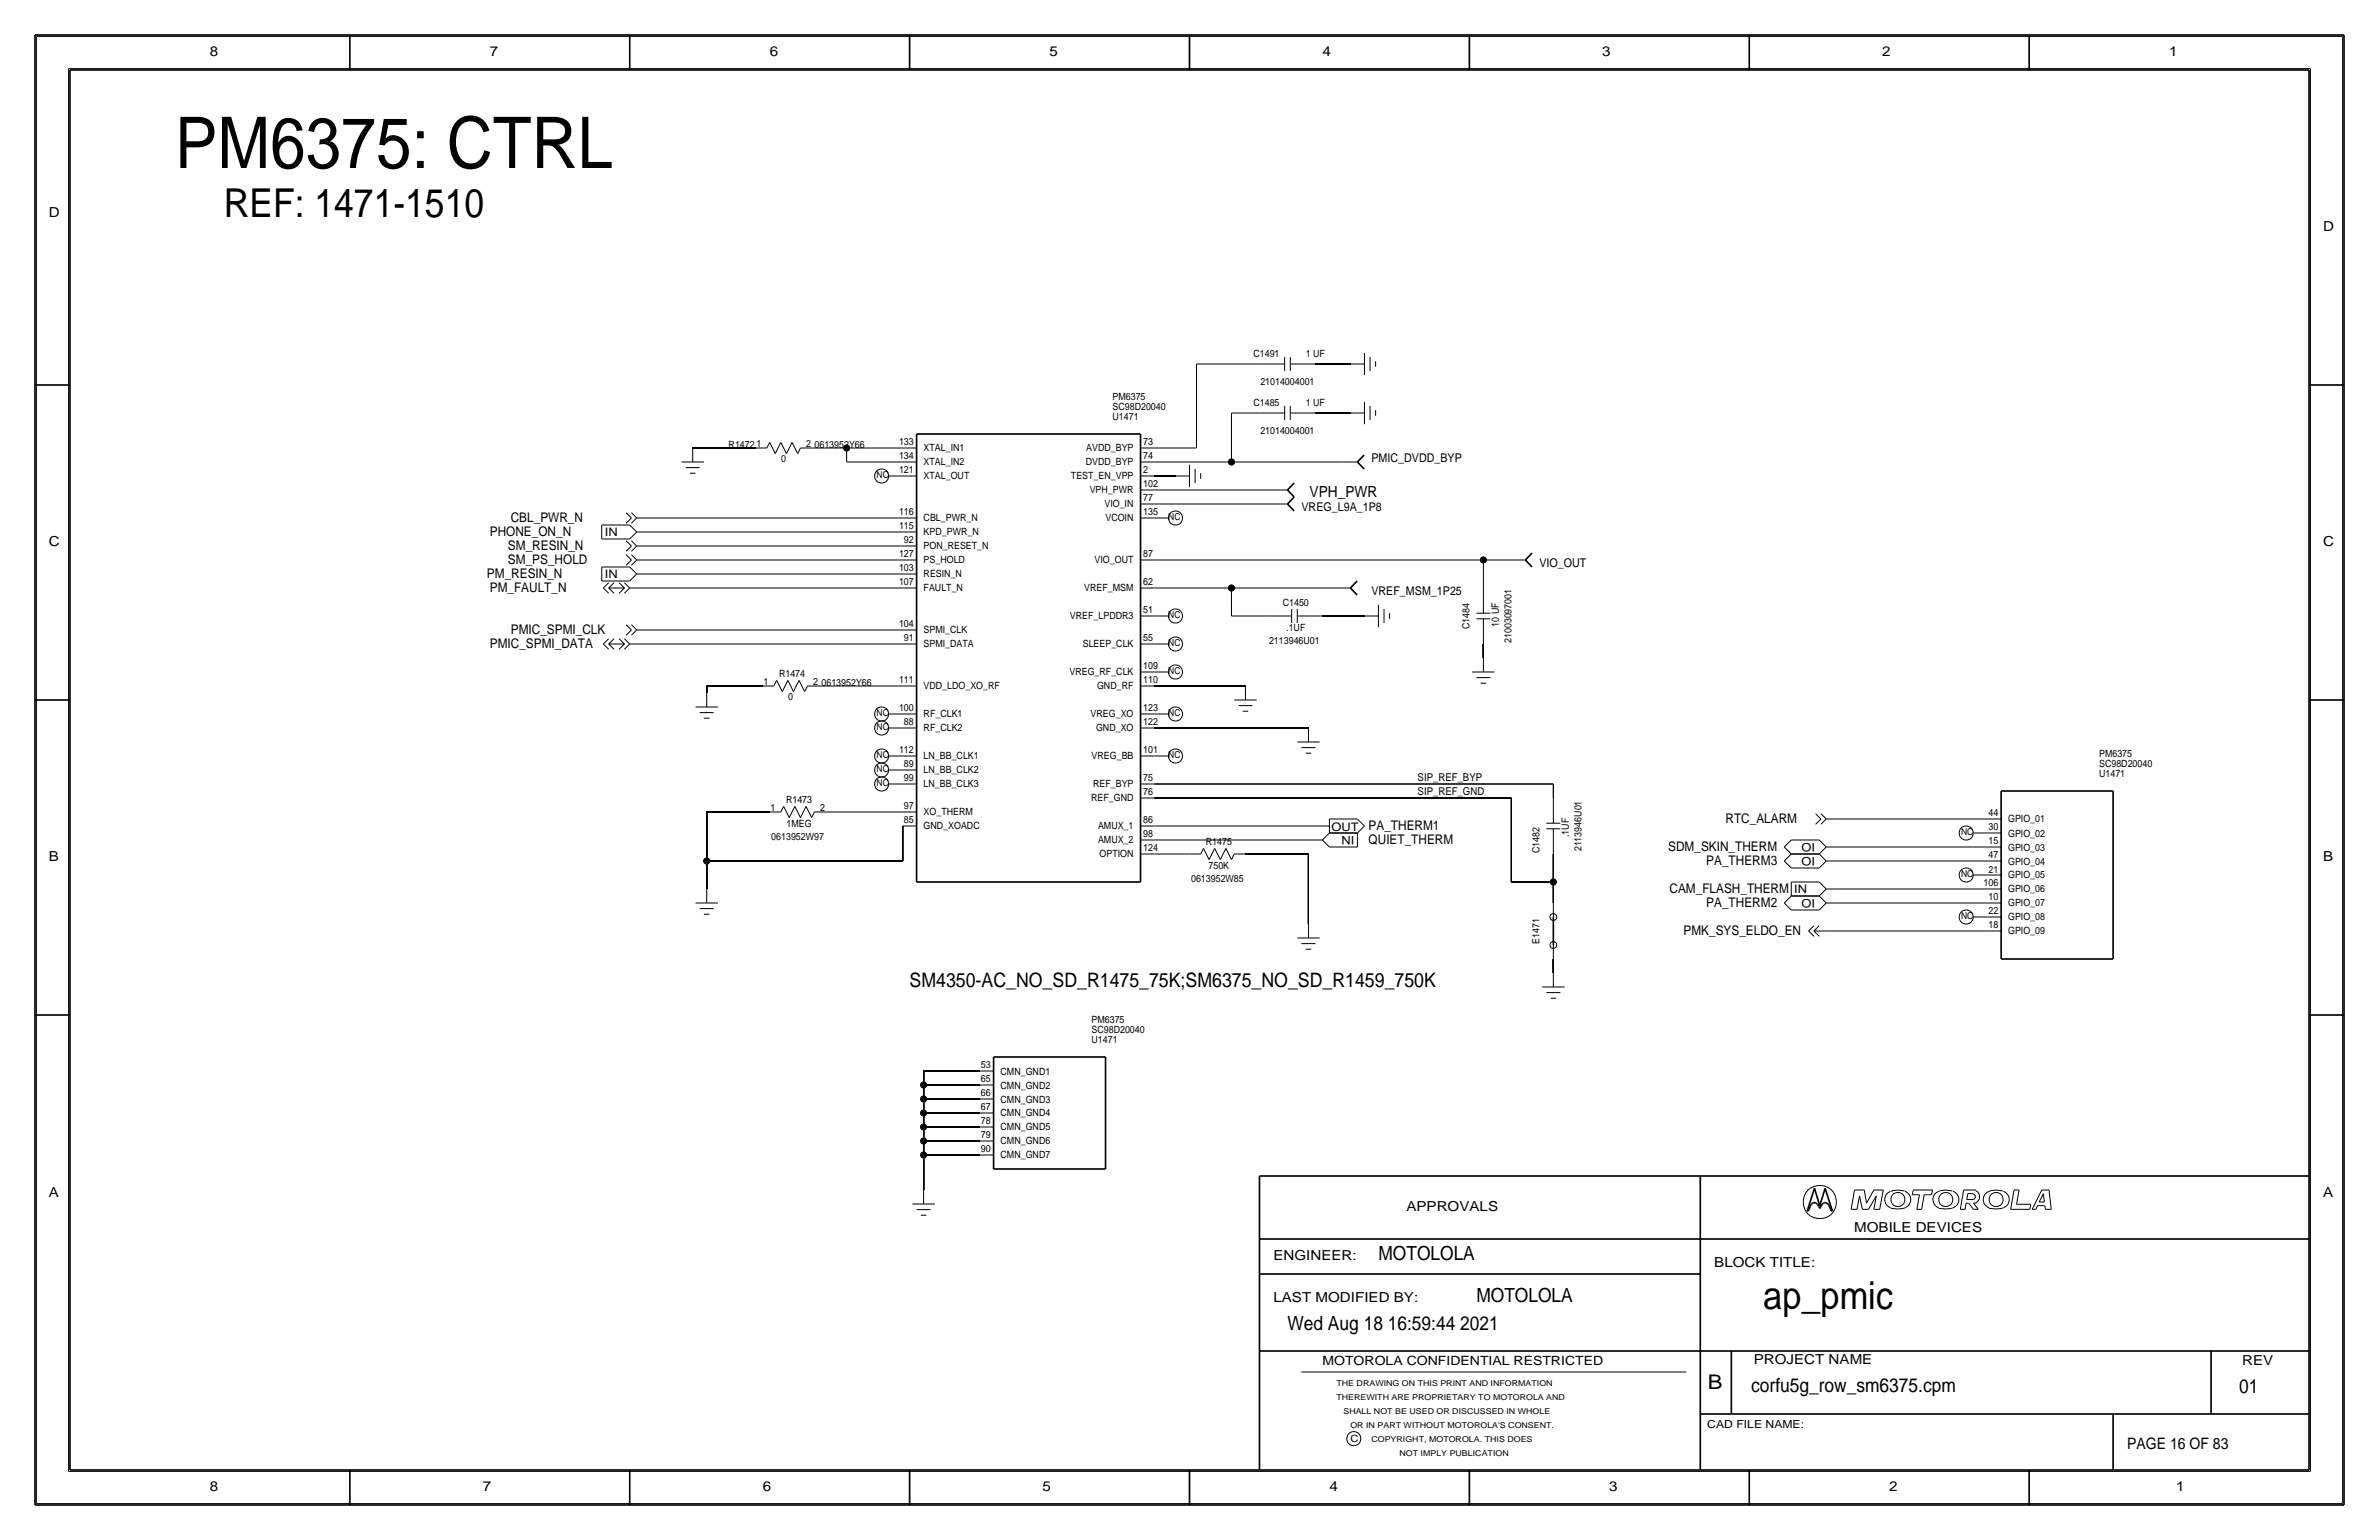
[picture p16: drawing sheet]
<svg xmlns="http://www.w3.org/2000/svg" width="432mm" height="279mm" viewBox="0 0 432 279" stroke-linecap="round" stroke-linejoin="round" font-family="sans-serif">
<defs><g id="words">
<text font-size="12.9" x="31.7" y="30.5">PM6375: CTRL</text>
<text font-size="7.2" x="40.6" y="39.4">REF: 1471-1510</text>
<text font-size="7" x="320" y="237.5">ap_pmic</text>
<text font-size="3.7" x="310" y="252.1">B</text>
<text font-size="3.6" x="165.1" y="179.1">SM4350-AC_NO_SD_R1475_75K;SM6375_NO_SD_R1459_750K</text>
<g font-size="3.5">
<text x="250.2" y="228.6">MOTOLOLA</text>
<text x="268" y="236.2">MOTOLOLA</text>
<text x="233.7" y="241.3">Wed Aug 18 16:59:44 2021</text>
<text x="317.9" y="252.6">corfu5g_row_sm6375.cpm</text>
<text x="406.4" y="252.7">01</text>
</g>
<text font-size="2.9" x="386.1" y="262.9">PAGE 16 OF 83</text>
<text font-size="2.8" x="237.7" y="90.2">VPH_PWR</text>
<g font-size="2.5">
<text x="38.1" y="10.2">8</text>
<text x="88.9" y="10.2">7</text>
<text x="139.7" y="10.2">6</text>
<text x="190.5" y="10.2">5</text>
<text x="240" y="10.2">4</text>
<text x="290.8" y="10.2">3</text>
<text x="341.6" y="10.2">2</text>
<text x="393.7" y="10.2">1</text>
<text x="8.9" y="39.4">D</text>
<text x="421.6" y="41.9">D</text>
<text x="8.9" y="99.1">C</text>
<text x="421.6" y="99.1">C</text>
<text x="8.9" y="156.2">B</text>
<text x="421.6" y="156.2">B</text>
<text x="8.9" y="217.2">A</text>
<text x="255.3" y="219.7">APPROVALS</text>
<text x="421.6" y="217.2">A</text>
<text x="336.5" y="223.5">MOBILE DEVICES</text>
<text x="231.1" y="228.6">ENGINEER:</text>
<text x="311.1" y="229.9">BLOCK TITLE:</text>
<text x="231.1" y="236.2">LAST MODIFIED BY:</text>
<text x="318.3" y="247.5">PROJECT NAME</text>
<text x="407" y="247.6">REV</text>
<text x="38.1" y="270.5">8</text>
<text x="87.6" y="270.5">7</text>
<text x="138.4" y="270.5">6</text>
<text x="189.2" y="270.5">5</text>
<text x="241.3" y="270.5">4</text>
<text x="292.1" y="270.5">3</text>
<text x="342.9" y="270.5">2</text>
<text x="395" y="270.5">1</text>
</g>
<g font-size="2.4">
<text x="92.7" y="94.7">CBL_PWR_N</text>
<text x="88.9" y="97.3">PHONE_ON_N</text>
<text x="92.2" y="99.8">SM_RESIN_N</text>
<text x="88.4" y="104.9">PM_RESIN_N</text>
<text x="88.9" y="107.4">PM_FAULT_N</text>
<text x="92.2" y="102.4">SM_PS_HOLD</text>
<text x="88.9" y="117.6">PMIC_SPMI_DATA</text>
<text x="92.7" y="115.1">PMIC_SPMI_CLK</text>
<text x="313.2" y="149.4">RTC_ALARM</text>
<text x="248.4" y="150.6">PA_THERM1</text>
<text x="248.4" y="153.2">QUIET_THERM</text>
<text x="302.8" y="154.4">SDM_SKIN_THERM</text>
<text x="309.7" y="157">PA_THERM3</text>
<text x="303" y="162.1">CAM_FLASH_THERM</text>
<text x="309.7" y="164.6">PA_THERM2</text>
<text x="305.6" y="169.7">PMK_SYS_ELDO_EN</text>
</g>
<text font-size="2.3" x="240" y="247.6">MOTOROLA CONFIDENTIAL RESTRICTED</text>
<g font-size="2.2">
<text x="248.9" y="83.8">PMIC_DVDD_BYP</text>
<text x="236.2" y="92.7">VREG_L9A_1P8</text>
<text x="248.9" y="107.9">VREF_MSM_1P25</text>
<text x="279.4" y="102.9">VIO_OUT</text>
</g>
<g font-size="2.1">
<text x="109.8" y="97.2">IN</text>
<text x="109.8" y="104.9">IN</text>
<text x="241.7" y="150.8">OUT</text>
<text x="245.8" y="151.7" transform="rotate(-180 245.8 151.7)">IN</text>
<text x="329.4" y="155.5" transform="rotate(-180 329.4 155.5)">IO</text>
<text x="329.4" y="153" transform="rotate(-180 329.4 153)">IO</text>
<text x="325.7" y="162">IN</text>
<text x="329.4" y="163.1" transform="rotate(-180 329.4 163.1)">IO</text>
</g>
<g font-size="2">
<text x="257.3" y="141.7">SIP_REF_BYP</text>
<text x="257.3" y="144.3">SIP_REF_GND</text>
<text x="309.9" y="259.1">CAD FILE NAME:</text>
</g>
<g font-size="1.8">
<text x="227.5" y="64.8">C1491</text>
<text x="237" y="64.8">1 UF</text>
<text x="228.8" y="69.9">21014004001</text>
<text x="201.9" y="76.2">U1471</text>
<text x="201.9" y="72.5">PM6375</text>
<text x="201.9" y="74.4">SC98D20040</text>
<text x="227.5" y="73.7">C1485</text>
<text x="237" y="73.7">1 UF</text>
<text x="132.2" y="81.3">R14721</text>
<text x="141.8" y="83.8">0</text>
<text x="146.3" y="81">2</text>
<text x="147.8" y="81.3">0613952Y66</text>
<text x="163.2" y="83.3">134</text>
<text x="163.2" y="80.8">133</text>
<text x="167.6" y="81.9">XTAL_IN1</text>
<text x="197.2" y="81.9">AVDD_BYP</text>
<text x="207.5" y="80.8">73</text>
<text x="207.5" y="83.3">74</text>
<text x="228.8" y="78.7">21014004001</text>
<text x="163.2" y="85.9">121</text>
<text x="167.6" y="87">XTAL_OUT</text>
<text x="167.6" y="84.4">XTAL_IN2</text>
<text x="194.4" y="87">TEST_EN_VPP</text>
<text x="197.1" y="84.4">DVDD_BYP</text>
<text x="197.8" y="89.5">VPH_PWR</text>
<text x="207.5" y="85.9">2</text>
<text x="207.5" y="88.4">102</text>
<text x="163.2" y="93.5">116</text>
<text x="167.6" y="94.6">CBL_PWR_N</text>
<text x="200.5" y="92">VIO_IN</text>
<text x="200.6" y="94.6">VCOIN</text>
<text x="207.5" y="93.5">135</text>
<text x="207.5" y="90.9">77</text>
<text x="163.2" y="96">115</text>
<text x="163.2" y="101.1">127</text>
<text x="164.1" y="98.6">92</text>
<text x="167.6" y="97.1">KPD_PWR_N</text>
<text x="167.6" y="99.7">PON_RESET_N</text>
<text x="207.5" y="101.1">87</text>
<text x="163.2" y="106.2">107</text>
<text x="163.2" y="103.6">103</text>
<text x="167.6" y="104.8">RESIN_N</text>
<text x="167.6" y="102.2">PS_HOLD</text>
<text x="167.6" y="107.2">FAULT_N</text>
<text x="196.8" y="107.2">VREF_MSM</text>
<text x="198.7" y="102.2">VIO_OUT</text>
<text x="207.5" y="106.2">62</text>
<text x="163.2" y="113.7">104</text>
<text x="194.2" y="112.3">VREF_LPDDR3</text>
<text x="207.5" y="111.2">51</text>
<text x="232.8" y="110">C1450</text>
<text x="272" y="113.7" transform="rotate(-90 272 113.7)">10 UF</text>
<text x="164.1" y="116.3">91</text>
<text x="167.6" y="117.5">SPMI_DATA</text>
<text x="167.6" y="114.9">SPMI_CLK</text>
<text x="196.5" y="117.4">SLEEP_CLK</text>
<text x="207.5" y="116.3">55</text>
<text x="230.3" y="116.8">2113946U01</text>
<text x="233.5" y="114.6">.1UF</text>
<text x="266.7" y="114.1" transform="rotate(-90 266.7 114.1)">C1484</text>
<text x="274.3" y="116.7" transform="rotate(-90 274.3 116.7)">21003097001</text>
<text x="138.6" y="124.2">1</text>
<text x="141.4" y="122.8">R1474</text>
<text x="147.6" y="124.2">2</text>
<text x="149.1" y="124.5">0613952Y66</text>
<text x="163.2" y="124">111</text>
<text x="167.6" y="125.1">VDD_LDO_XO_RF</text>
<text x="194.1" y="122.5">VREG_RF_CLK</text>
<text x="199.1" y="125.1">GND_RF</text>
<text x="207.5" y="121.4">109</text>
<text x="207.5" y="124">110</text>
<text x="143.1" y="127">0</text>
<text x="163.2" y="129">100</text>
<text x="164.1" y="131.6">88</text>
<text x="167.6" y="130.2">RF_CLK1</text>
<text x="198" y="130.2">VREG_XO</text>
<text x="207.5" y="129">123</text>
<text x="207.5" y="131.6">122</text>
<text x="163.2" y="136.7">112</text>
<text x="167.6" y="137.8">LN_BB_CLK1</text>
<text x="167.6" y="132.7">RF_CLK2</text>
<text x="198.1" y="137.8">VREG_BB</text>
<text x="198.9" y="132.7">GND_XO</text>
<text x="207.5" y="136.7">101</text>
<text x="381" y="137.3">PM6375</text>
<text x="164.1" y="139.2">89</text>
<text x="164.1" y="141.7">99</text>
<text x="167.6" y="140.3">LN_BB_CLK2</text>
<text x="167.6" y="142.8">LN_BB_CLK3</text>
<text x="198.4" y="142.8">REF_BYP</text>
<text x="207.5" y="141.7">75</text>
<text x="381" y="141">U1471</text>
<text x="381" y="139.1">SC98D20040</text>
<text x="139.8" y="147.1">1</text>
<text x="142.7" y="145.7">R1473</text>
<text x="142.8" y="150">1MEG</text>
<text x="148.8" y="147.1">2</text>
<text x="164.1" y="149.4">85</text>
<text x="164.1" y="146.8">97</text>
<text x="167.6" y="147.9">XO_THERM</text>
<text x="198.1" y="145.4">REF_GND</text>
<text x="207.5" y="144.3">76</text>
<text x="207.5" y="149.4">86</text>
<text x="360.9" y="148.1">44</text>
<text x="364.5" y="149.2">GPIO_01</text>
<text x="140" y="152.4">0613952W97</text>
<text x="167.6" y="150.5">GND_XOADC</text>
<text x="199.3" y="153">AMUX_2</text>
<text x="199.3" y="150.5">AMUX_1</text>
<text x="199.6" y="155.6">OPTION</text>
<text x="207.5" y="151.9">98</text>
<text x="207.5" y="154.4">124</text>
<text x="218.9" y="153.3">R1475</text>
<text x="279.4" y="154.8" transform="rotate(-90 279.4 154.8)">C1482</text>
<text x="284.7" y="151.9" transform="rotate(-90 284.7 151.9)">.1UF</text>
<text x="287" y="154.5" transform="rotate(-90 287 154.5)">2113946U01</text>
<text x="360.9" y="153.2">15</text>
<text x="360.9" y="150.6">30</text>
<text x="360.9" y="155.8">47</text>
<text x="364.5" y="151.8">GPIO_02</text>
<text x="364.5" y="154.3">GPIO_03</text>
<text x="216.2" y="160">0613952W85</text>
<text x="219.4" y="157.6">750K</text>
<text x="360" y="160.8">106</text>
<text x="360.9" y="158.3">21</text>
<text x="364.5" y="161.9">GPIO_06</text>
<text x="364.5" y="156.9">GPIO_04</text>
<text x="364.5" y="159.4">GPIO_05</text>
<text x="360.9" y="163.3">10</text>
<text x="360.9" y="165.9">22</text>
<text x="364.5" y="167">GPIO_08</text>
<text x="364.5" y="164.4">GPIO_07</text>
<text x="279.4" y="171.2" transform="rotate(-90 279.4 171.2)">E1471</text>
<text x="360.9" y="168.4">18</text>
<text x="364.5" y="169.5">GPIO_09</text>
<text x="198.1" y="185.6">PM6375</text>
<text x="198.1" y="189.2">U1471</text>
<text x="198.1" y="187.4">SC98D20040</text>
<text x="178" y="193.9">53</text>
<text x="178" y="196.4">65</text>
<text x="181.6" y="195">CMN_GND1</text>
<text x="181.6" y="197.5">CMN_GND2</text>
<text x="178" y="198.9">66</text>
<text x="178" y="201.5">67</text>
<text x="178" y="204">78</text>
<text x="181.6" y="200.1">CMN_GND3</text>
<text x="181.6" y="202.5">CMN_GND4</text>
<text x="178" y="206.5">79</text>
<text x="178" y="209">90</text>
<text x="181.6" y="207.6">CMN_GND6</text>
<text x="181.6" y="205.1">CMN_GND5</text>
<text x="181.6" y="210.2">CMN_GND7</text>
<text x="245.1" y="261.6">C</text>
</g>
<g font-size="1.7">
<text x="159.1" y="86.8">NC</text>
<text x="212" y="94.4">NC</text>
<text x="212" y="112.2">NC</text>
<text x="212" y="117.2">NC</text>
<text x="212" y="122.3">NC</text>
<text x="159.1" y="129.9">NC</text>
<text x="212" y="129.9">NC</text>
<text x="159.1" y="137.6">NC</text>
<text x="159.1" y="132.5">NC</text>
<text x="212" y="137.6">NC</text>
<text x="159.1" y="142.6">NC</text>
<text x="159.1" y="140.1">NC</text>
<text x="356" y="151.5">NC</text>
<text x="356" y="159.2">NC</text>
<text x="356" y="166.8">NC</text>
</g>
<g font-size="1.5">
<text x="242.6" y="251.5">THE DRAWING ON THIS PRINT AND INFORMATION</text>
<text x="242.6" y="254">THEREWITH ARE PROPRIETARY TO MOTOROLA AND</text>
<text x="243.8" y="256.5">SHALL NOT BE USED OR DISCUSSED IN WHOLE</text>
<text x="245.1" y="259.1">OR IN PART WITHOUT MOTOROLA'S CONSENT.</text>
<text x="248.9" y="261.6">COPYRIGHT, MOTOROLA. THIS DOES</text>
<text x="254" y="264.2">NOT IMPLY PUBLICATION</text>
</g>
</g></defs>
<!-- layer: Nets -->
<g fill="none" stroke="#000" stroke-width=".18">
<path d="M217.2 66v15.3zM217.2 66h11.4zM223.5 74.9v8.9zM223.5 74.9h5.1zM238.8 66h6.3zM238.8 74.9h6.3zM116.8 99.1h47zM116.8 94h47zM116.8 96.5h47zM125.7 81.3h11.5zM147.3 81.3h6.4zM153.7 83.8h10.1z"/>
<path d="M153.7 81.3h10.1zM153.7 81.3v2.5zM209.5 88.9h21.6zM209.5 86.4h3.9zM209.5 83.8h14zM209.5 81.3h7.7zM209.6 91.4h21.5zM223.5 83.8h20.3zM116.8 104.1h47zM116.8 101.6h47zM116.8 116.8h47zM116.8 114.3h47z"/>
<path d="M116.8 106.7h47zM209.5 106.7h14zM209.5 101.6h59.7zM223.5 106.7h19.1zM223.5 106.7v5.1zM223.5 111.8h6.4zM240 111.8h7.7zM269.2 116.8v2.6zM269.2 101.6v5.1zM269.2 101.6h5.1zM128.3 124.5h10.1zM128.3 124.5v1.2z"/>
<path d="M148.6 124.5h15.2zM209.5 124.5h16.6zM209.5 132.1h28zM128.3 156.2h35.5zM128.3 147.3h11.4zM128.3 156.2v5.1zM128.3 147.3v8.9zM149.9 147.3h13.9zM163.8 149.9v6.3zM209.5 152.4h29.3zM209.5 144.8h64.8zM209.5 149.9h29.3z"/>
<path d="M209.5 142.2h72.4zM209.5 154.9h6.4zM226.1 154.9h11.4zM237.5 154.9v12.7zM274.3 144.8v15.2zM281.9 154.9v5.1zM281.9 142.2v2.6zM332.7 148.6h28zM332.7 156.2h28zM332.7 153.7h28zM274.3 160h7.6zM281.9 174v2.5z"/>
<path d="M281.9 160v3.8zM331.5 168.9h29.2zM332.7 163.8h28zM332.7 161.3h28zM167.6 194.3h10.2zM167.6 196.8h10.2zM167.6 199.4h10.2zM167.6 194.3v2.6zM167.6 196.8v2.6zM167.6 199.4v2.5zM167.6 209.5h10.2zM167.6 201.9h10.2z"/>
<path d="M167.6 207h10.2zM167.6 204.5h10.2zM167.6 209.5v6.4zM167.6 207v2.6zM167.6 204.5v2.5zM167.6 201.9v2.6z"/>
</g>
<g fill="#000" stroke="#000" stroke-width=".18">
<circle cx="153.7" cy="81.3" r=".56"/>
<circle cx="223.5" cy="83.8" r=".56"/>
<circle cx="223.5" cy="106.7" r=".56"/>
<circle cx="269.2" cy="101.6" r=".56"/>
<circle cx="128.3" cy="156.2" r=".56"/>
<circle cx="281.9" cy="160" r=".56"/>
<circle cx="167.6" cy="199.4" r=".56"/>
<circle cx="167.6" cy="196.8" r=".56"/>
<circle cx="167.6" cy="207" r=".56"/>
<circle cx="167.6" cy="201.9" r=".56"/>
<circle cx="167.6" cy="204.5" r=".56"/>
<circle cx="167.6" cy="209.5" r=".56"/>
</g>
<!-- layer: Components -->
<g fill="none" stroke="#000" stroke-width=".18">
<path d="M228.6 74.9h4.6zM228.6 66h4.6zM233.2 73.7v2.5zM233.2 64.8v2.5zM234.2 74.9h4.6zM234.2 66h4.6zM234.2 73.7v2.5zM234.2 64.8v2.5zM245.1 74.9h2.5zM245.1 66h2.5zM247.6 72.9v4.1zM247.6 64v4.1z"/>
<path d="M248.7 73.7v2.5zM248.7 64.8v2.5zM249.7 74.4v1zM249.7 65.5v1zM109.2 95.2h5.1zM109.2 95.3v2.5zM109.2 97.8h5.1zM113.6 98.1l1 1zM113.6 93l1 1zM114.3 95.2l1.3 1.3zM114.6 99.1l-1 .9zM114.6 98.1l1 1z"/>
<path d="M114.6 94l-1 .9zM114.6 93l1 1zM115.6 96.5l-1.3 1.3zM115.6 99.1l-1 .9zM115.6 99.1h1.2zM115.6 94l-1 .9zM115.6 94h1.2zM115.6 96.5h1.2zM123.7 83.8h4.1zM124.5 84.8h2.5zM125.2 85.9h1zM125.7 81.3v2.5z"/>
<path d="M137.2 81.3h2zM139.7 80.3l-.5 1zM139.7 80.3l1 2zM141.7 80.3l-1 2zM141.7 80.3l1 2zM143.8 80.3l1 2zM143.8 80.3l-1.1 2zM145.3 81.3l-.5 1zM145.3 81.3h2zM161.3 86.4h2.5zM163.8 83.8h2.6zM163.8 81.3h2.6z"/>
<path d="M163.8 86.4h2.6zM163.8 94h2.6zM163.8 96.5h2.6zM163.8 99.1h2.6zM207 94h2.5zM207 88.9h2.5zM207 91.4h2.5zM207 83.8h2.5zM207 81.3h2.5zM207 86.4h2.5zM209.5 94h2.6zM213.4 86.4h2.5z"/>
<path d="M215.9 84.3v4.1zM216.9 85.1v2.5zM217.9 85.9v1zM231.1 91.4h2.6zM231.1 88.9h2.6zM243.8 83.8h2.6zM109.2 102.9h5.1zM109.2 102.9v2.5zM109.2 105.4h5.1zM109.5 106.7l1-1zM109.5 116.8l1-.9zM109.5 106.7l1 .9z"/>
<path d="M109.5 116.8l1 1zM110.5 106.7l1 .9zM110.5 116.8l1 1zM110.5 106.7h2.8zM110.5 116.8h2.8zM110.5 106.7l1-1zM110.5 116.8l1-.9zM112.4 105.7l.9 1zM112.4 115.9l.9 .9zM112.4 107.6l.9-.9zM112.4 117.8l.9-1zM113.3 105.7l1 1z"/>
<path d="M113.3 115.9l1 .9zM113.3 107.6l1-.9zM113.3 117.8l1-1zM113.6 113.3l1 1zM113.6 100.6l1 1zM114.3 102.9l1.3 1.2zM114.3 106.7h2.5zM114.3 116.8h2.5zM114.6 114.3l-1 1zM114.6 113.3l1 1zM114.6 101.6l-1 1zM114.6 100.6l1 1z"/>
<path d="M115.6 114.3l-1 1zM115.6 114.3h1.2zM115.6 104.1l-1.3 1.3zM115.6 101.6l-1 1zM115.6 101.6h1.2zM115.6 104.1h1.2zM163.8 101.6h2.6zM163.8 106.7h2.6zM163.8 114.3h2.6zM163.8 104.1h2.6zM163.8 116.8h2.6zM207 101.6h2.5z"/>
<path d="M207 106.7h2.5zM207 116.8h2.5zM207 111.8h2.5zM209.5 116.8h2.6zM209.5 111.8h2.6zM229.9 111.8h4.5zM234.4 110.5v2.5zM235.5 111.8h4.5zM235.5 110.5v2.5zM242.6 106.7h2.5zM247.7 111.8h2.5zM250.2 109.7v4.1z"/>
<path d="M251.2 110.5v2.5zM252.2 111.3v1zM268 112.3h2.5zM268 111.3h2.5zM269.2 119.4v2.5zM269.2 112.3v4.5zM269.2 106.7v4.6zM274.3 101.6h2.6zM126.2 128.3h4.1zM127 129.3h2.5zM127.8 130.3h1zM128.3 125.7v2.6z"/>
<path d="M138.4 124.5h2.1zM141 123.4l-.5 1.1zM141 123.4l1 2.1zM143 123.4l-1 2.1zM143 123.4l1 2.1zM145 123.4l-1 2.1zM145 123.4l1 2.1zM146.6 124.5l-.6 1zM146.6 124.5h2zM161.3 139.7h2.5zM161.3 137.2h2.5zM161.3 132.1h2.5z"/>
<path d="M161.3 129.5h2.5zM163.8 137.2h2.6zM163.8 124.5h2.6zM163.8 129.5h2.6zM163.8 139.7h2.6zM163.8 132.1h2.6zM207 129.5h2.5zM207 132.1h2.5zM207 124.5h2.5zM207 121.9h2.5zM207 137.2h2.5zM209.5 137.2h2.6z"/>
<path d="M209.5 129.5h2.6zM209.5 121.9h2.6zM224 127h4.1zM224.8 128h2.5zM225.6 129h1zM226.1 124.5v2.5zM235.5 134.6h4zM236.2 135.6h2.6zM237 136.7h1zM237.5 132.1v2.5zM267.2 121.9h4.1zM268 122.9h2.5z"/>
<path d="M268.7 124h1zM139.7 147.3h2zM142.2 146.3l1.1 2zM142.2 146.3l-.5 1zM144.3 146.3l-1 2zM144.3 146.3l1 2zM146.3 146.3l-1 2zM146.3 146.3l1 2zM147.8 147.3l-.5 1zM147.8 147.3h2.1zM161.3 142.2h2.5zM163.8 142.2h2.6z"/>
<path d="M163.8 147.3h2.6zM163.8 149.9h2.6zM207 154.9h2.5zM207 152.4h2.5zM207 149.9h2.5zM207 144.8h2.5zM207 142.2h2.5zM215.9 154.9h2zM218.4 153.9l-.5 1zM218.4 153.9l1.1 2.1zM220.5 153.9l-1 2.1zM220.5 153.9l1 2.1z"/>
<path d="M222.5 153.9l1 2.1zM222.5 153.9l-1 2.1zM224 154.9l-.5 1.1zM224 154.9h2.1zM238.8 152.4h1.2zM238.8 149.9h2.5zM240 152.4l1.3 1.3zM240 152.4l1.3-1.3zM241.3 151.1h5.1zM241.3 148.6h5.1zM241.3 148.6v2.5zM241.3 153.7h5.1z"/>
<path d="M246.4 148.6l1.2 1.3zM246.4 151.1v2.6zM246.4 151.1l1.3-1.2zM280.7 149.4h2.5zM280.7 150.4h2.5zM281.9 144.8v4.6zM281.9 150.4v4.5zM323.8 156.2l1.3 1.3zM323.8 153.7l1.3 1.2zM325.1 154.9l-1.3 1.3zM325.1 152.4l-1.3 1.3zM325.1 154.9h5.1z"/>
<path d="M325.1 157.5h5.1zM325.1 152.4h5.1zM329.5 147.6l1 1zM330.2 154.9l1.3 1.3zM330.2 152.4l1.3 1.3zM330.5 149.6l1-1zM330.5 148.6l-1 1zM330.5 147.6l1 1zM331.5 156.2h1.2zM331.5 153.7h1.2zM331.5 148.6h1.2zM331.5 156.2l-1.3 1.3z"/>
<path d="M331.5 153.7l-1.3 1.2zM358.1 158.8h2.6zM358.1 151.1h2.6zM360.7 156.2h2.5zM360.7 148.6h2.5zM360.7 151.1h2.5zM360.7 158.8h2.5zM360.7 153.7h2.5zM126.2 163.8h4.1zM127 164.8h2.5zM127.8 165.9h1zM128.3 161.3v2.5z"/>
<path d="M235.5 170.2h4zM236.2 171.2h2.6zM237 172.2h1zM237.5 167.6v2.6zM279.9 179.1h4.1zM281.9 176.5v2.6zM281.9 163.8v2.6zM281.9 171.5v2.5zM323.8 163.8l1.3 1.3zM323.8 163.8l1.3-1.2zM325.1 160h5.1zM325.1 160v2.6z"/>
<path d="M325.1 162.6h5.1zM325.1 165.1h5.1zM328.3 168.9l.9 1zM328.3 168.9l.9-1zM329.2 168.9h2.3zM329.2 168.9l1-1zM329.2 168.9l1 1zM330.2 162.6l1.3 1.2zM330.2 165.1l1.3-1.3zM330.2 160l1.3 1.3zM331.5 163.8h1.2zM331.5 161.3l-1.3 1.3z"/>
<path d="M331.5 161.3h1.2zM358.1 166.4h2.6zM360.7 161.3h2.5zM360.7 166.4h2.5zM360.7 168.9h2.5zM360.7 163.8h2.5zM177.8 199.4h2.5zM177.8 196.8h2.5zM177.8 194.3h2.5zM280.7 180.1h2.5zM281.4 181.1h1zM165.6 218.4h4.1z"/>
<path d="M166.4 219.5h2.5zM167.6 215.9v2.5zM177.8 209.5h2.5zM177.8 207h2.5zM177.8 204.5h2.5zM177.8 201.9h2.5zM167.1 220.5h1z"/>
<circle cx="160" cy="86.4" r="1.28"/>
<circle cx="213.4" cy="94" r="1.28"/>
<circle cx="213.4" cy="111.8" r="1.28"/>
<circle cx="213.4" cy="116.9" r="1.28"/>
<circle cx="160" cy="132.1" r="1.28"/>
<circle cx="160" cy="129.6" r="1.28"/>
<circle cx="160" cy="139.7" r="1.28"/>
<circle cx="160" cy="137.2" r="1.28"/>
<circle cx="213.4" cy="121.9" r="1.28"/>
<circle cx="213.4" cy="129.6" r="1.28"/>
<circle cx="213.4" cy="137.2" r="1.28"/>
<circle cx="160" cy="142.3" r="1.28"/>
<circle cx="356.9" cy="151.1" r="1.28"/>
<circle cx="356.9" cy="158.8" r="1.28"/>
<circle cx="281.9" cy="166.4" r=".61"/>
<circle cx="281.9" cy="171.5" r=".61"/>
<circle cx="356.9" cy="166.4" r="1.28"/>
</g>
<g fill="none" stroke="#000" stroke-width=".3">
<path d="M166.4 78.7h40.6zM166.4 78.7v81.3zM207 78.7v81.3zM233.7 88.9l1.2 1.3zM233.7 91.4l1.2 1.3zM234.9 90.2l-1.2 1.2zM234.9 87.6l-1.2 1.3zM246.4 83.8l1.2 1.3zM247.6 82.5l-1.2 1.3zM245.1 106.7l1.2 1.2zM246.3 105.4l-1.2 1.3zM276.9 101.6l1.2 1.3z"/>
<path d="M278.1 100.3l-1.2 1.3zM363.2 143.5h20.3zM363.2 143.5v30.5zM383.5 143.5v30.5zM166.4 160h40.6zM281.9 166.4v5zM363.2 174h20.3zM180.3 191.8h20.4zM180.3 191.8v20.3zM200.7 191.8v20.3zM180.3 212.1h20.4z"/>
</g>
<!-- layer: Page Border and Title Block -->
<g fill="none" stroke="#000" stroke-width=".3">
<path d="M6.3 6.4v266.7zM6.4 6.4h419zM12.7 12.7h406.4zM12.7 12.7v254zM63.5 6.4v6.3zM114.3 6.4v6.3zM165.1 6.4v6.3zM215.9 6.3v6.4zM266.7 6.4v6.3zM317.5 6.4v6.3zM368.3 6.4v6.3zM419.1 12.7v254z"/>
<path d="M425.4 6.4v266.7zM6.3 69.8h6.4zM419.1 69.8h6.3zM6.3 127h6.4zM419.1 127h6.3zM6.3 184.1h6.4zM419.1 184.1h6.3zM228.6 213.4v53.3zM228.6 213.4h190.5zM308.6 213.4v53.3zM328 219.7h.2zM328.4 219.4l-.2 .3z"/>
<path d="M328.6 218.8l-.2 .6zM328.8 218.5l-.2 .3zM329 218.3l.2-.1zM329 218.3l-.2 .2zM329.2 218.2h.2zM329.3 215.6l-1.3 4.1zM329.3 215.6l1 3.1zM329.4 218.2l.2 .1zM329.6 218.3l.3 .2zM329.9 218.5l.2 .3zM330.1 218.8l.2 .5zM330.5 218.8l-.2 .5z"/>
<path d="M330.8 218.5l-.3 .3zM331 218.3l-.2 .2zM331 218.3l.2-.1zM331.2 218.2h.2zM331.3 215.6l1.3 4.1zM331.3 215.6l-1 3.1zM331.4 218.2l.2 .1zM331.6 218.3l.2 .2zM331.8 218.5l.2 .3zM332 218.8l.3 .6zM332.3 219.4l.1 .3zM332.4 219.7h.2z"/>
<path d="M228.6 231.1h80zM228.6 224.8h190.5zM228.6 245.1h190.5zM308.6 256.5h110.5zM314.2 245.1v11.4zM383.5 256.5v10.2zM401.3 245.1v11.4zM6.4 273h419zM12.7 266.7h406.4zM63.5 266.7v6.4zM114.3 266.7v6.4zM165.1 266.7v6.4z"/>
<path d="M215.9 266.7v6.3zM266.7 266.7v6.4zM317.5 266.7v6.4zM368.3 266.7v6.4z"/>
</g>
<g fill="none" stroke="#000" stroke-width=".18">
<path d="M6.6 6.6h418.6zM6.6 6.6v266.2zM12.4 12.4v254.6zM12.4 12.4h407zM419.4 12.4v254.6zM425.2 6.6v266.2zM336 219.4h1.1zM336.6 215.9h1.8zM336.6 215.9l-.6 3.5zM337.5 217l-.4 2.4zM337.5 217l.5 2.4zM338 219.4h1.1z"/>
<path d="M338.4 215.9l.4 2.4zM340.1 219.4h1.1zM340.1 215.9h1.7zM340.1 215.9l-1.3 2.4zM340.6 217l-1.5 2.4zM340.6 217l-.5 2.4zM341.8 215.9l-.6 3.5zM343.1 216.2a1.6 1.6 0 0 0-1 1.5 1.6 1.6 0 0 0 1.1 1.5M345.7 216.1h-.2a4 4 0 0 0-2.3 .1M345.7 216.2a1.59 1.59 0 0 1 1.1 1.5 1.59 1.59 0 0 1-1.1 1.5 5.1 5.1 0 0 1-2.5 0M347.1 216.8h1.3zM347.3 215.9l-.2 .9z"/>
<path d="M347.3 215.9h3.5zM347.9 219.4h.9zM348.4 216.8l-.5 2.6zM349.2 216.8l-.4 2.6zM349.2 216.8h1.4zM350.8 215.9l-.2 .9zM354.4 216.1a3.1 3.1 0 0 0-3.3 .7 1.62 1.62 0 0 0 .8 2.4M354.4 219.2a5.1 5.1 0 0 1-2.5 0M354.5 216.2a1.59 1.59 0 0 1 1 1.5 1.59 1.59 0 0 1-1 1.5M355.8 219.4h.9zM356.4 215.9h2.2zM356.4 215.9l-.6 3.5z"/>
<path d="M356.9 218.3l-.2 1.1zM356.9 218.3h.4zM357 217.6h1.2zM357.2 216.6l-.2 1zM357.2 216.6h1zM357.3 218.3l.9 1.1zM358.1 216.7a.5 .5 0 0 1 .4 .4 .5 .5 0 0 1-.4 .5M358.2 218.3l.9 1.1zM358.2 218.3h.4zM358.2 219.4h.9zM358.5 216a1.24 1.24 0 0 1 .8 1.1 1.24 1.24 0 0 1-.8 1.2M363.5 216.1a3.1 3.1 0 0 0-3.3 .7 1.62 1.62 0 0 0 .8 2.4"/>
<path d="M363.6 219.2a5.1 5.1 0 0 1-2.6 0M363.6 216.2a1.59 1.59 0 0 1 1.1 1.5 1.59 1.59 0 0 1-1.1 1.5M364.9 219.4h3.5zM365.6 215.9l-.7 3.5zM365.6 215.9h.9zM366 218.5h2.6zM366.5 215.9l-.5 2.6zM368.6 218.5l-.2 .9zM368.9 219.4h.6zM369.8 218.7h1.3zM369.8 218.7l-.3 .7zM370.1 218.1h.9z"/>
<path d="M370.6 215.9l-1.7 3.5zM370.6 215.9h1.3zM370.9 216.6l-.8 1.5zM370.9 216.6l.1 1.5zM371.1 218.7l.1 .7zM371.2 219.4h1.1zM371.9 215.9l.4 3.5zM236.2 248.9h69.9zM6.6 272.8h418.6zM12.4 267h407z"/>
<circle cx="330.3" cy="218.1" r="3"/>
<circle cx="344.5" cy="217.6" r="1.28"/>
<circle cx="353.2" cy="217.6" r="1.28"/>
<circle cx="362.3" cy="217.6" r="1.28"/>
<circle cx="245.7" cy="261" r="1.28"/>
</g>
<use href="#words"/>
</svg>
